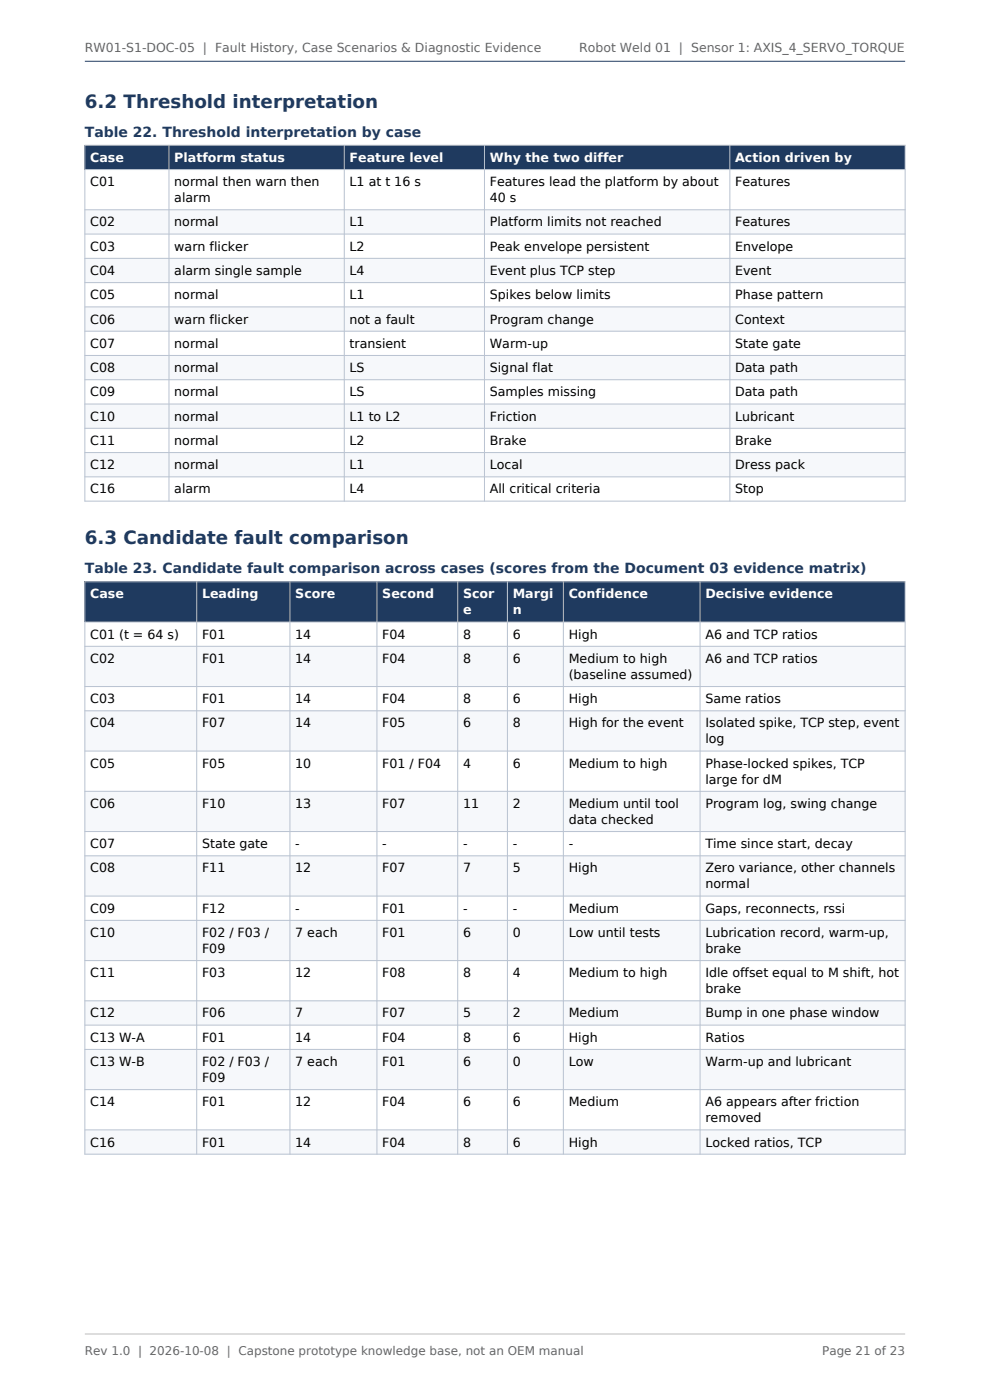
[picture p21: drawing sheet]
<svg xmlns="http://www.w3.org/2000/svg" width="210mm" height="297mm" viewBox="0 0 210 297" stroke-linecap="round" stroke-linejoin="round" font-family="sans-serif">
<defs><g id="words">
<g font-size="3.9" fill="#1f3a5f">
<text x="18" y="22.9">6.2 Threshold interpretation</text>
<text x="18" y="115.5">6.3 Candidate fault comparison</text>
</g>
<g font-size="3" fill="#1f3a5f">
<text x="18" y="29">Table 22. Threshold interpretation by case</text>
<text x="18" y="121.6">Table 23. Candidate fault comparison across cases (scores from the Document 03 evidence matrix)</text>
</g>
<g font-size="2.7" fill="#fff">
<text x="19.1" y="34.3">Case</text>
<text x="37" y="34.3">Platform status</text>
<text x="74.2" y="34.3">Feature level</text>
<text x="103.9" y="34.3">Why the two differ</text>
<text x="155.9" y="34.3">Action driven by</text>
<text x="19.1" y="127">Case</text>
<text x="42.9" y="127">Leading</text>
<text x="62.6" y="127">Score</text>
<text x="81.1" y="127">Second</text>
<text x="98.2" y="126.9">Scor</text>
<text x="98.2" y="130.3">e</text>
<text x="108.8" y="126.9">Margi</text>
<text x="108.8" y="130.3">n</text>
<text x="120.6" y="127">Confidence</text>
<text x="149.6" y="127">Decisive evidence</text>
</g>
<g font-size="2.7">
<text x="19.1" y="39.5">C01</text>
<text x="37" y="39.5">normal then warn then</text>
<text x="74.2" y="39.5">L1 at t 16 s</text>
<text x="103.9" y="39.5">Features lead the platform by about</text>
<text x="155.9" y="39.5">Features</text>
<text x="37" y="42.9">alarm</text>
<text x="103.9" y="42.9">40 s</text>
<text x="19.1" y="48">C02</text>
<text x="19.1" y="53.2">C03</text>
<text x="37" y="48">normal</text>
<text x="37" y="53.2">warn flicker</text>
<text x="74.2" y="48">L1</text>
<text x="74.2" y="53.2">L2</text>
<text x="103.9" y="48">Platform limits not reached</text>
<text x="103.9" y="53.2">Peak envelope persistent</text>
<text x="155.9" y="48">Features</text>
<text x="155.9" y="53.2">Envelope</text>
<text x="19.1" y="58.3">C04</text>
<text x="37" y="58.3">alarm single sample</text>
<text x="74.2" y="58.3">L4</text>
<text x="103.9" y="58.3">Event plus TCP step</text>
<text x="155.9" y="58.3">Event</text>
<text x="19.1" y="63.5">C05</text>
<text x="37" y="63.5">normal</text>
<text x="74.2" y="63.5">L1</text>
<text x="103.9" y="63.5">Spikes below limits</text>
<text x="155.9" y="63.5">Phase pattern</text>
<text x="19.1" y="68.6">C06</text>
<text x="37" y="68.6">warn flicker</text>
<text x="74.2" y="68.6">not a fault</text>
<text x="103.9" y="68.6">Program change</text>
<text x="155.9" y="68.6">Context</text>
<text x="19.1" y="73.8">C07</text>
<text x="37" y="73.8">normal</text>
<text x="74.2" y="73.8">transient</text>
<text x="103.9" y="73.8">Warm-up</text>
<text x="155.9" y="73.8">State gate</text>
<text x="19.1" y="78.9">C08</text>
<text x="37" y="78.9">normal</text>
<text x="74.2" y="78.9">LS</text>
<text x="103.9" y="78.9">Signal flat</text>
<text x="155.9" y="78.9">Data path</text>
<text x="19.1" y="84.1">C09</text>
<text x="19.1" y="89.2">C10</text>
<text x="37" y="84.1">normal</text>
<text x="37" y="89.2">normal</text>
<text x="74.2" y="84.1">LS</text>
<text x="74.2" y="89.2">L1 to L2</text>
<text x="103.9" y="84.1">Samples missing</text>
<text x="103.9" y="89.2">Friction</text>
<text x="155.9" y="84.1">Data path</text>
<text x="155.9" y="89.2">Lubricant</text>
<text x="19.1" y="94.4">C11</text>
<text x="37" y="94.4">normal</text>
<text x="74.2" y="94.4">L2</text>
<text x="103.9" y="94.4">Brake</text>
<text x="155.9" y="94.4">Brake</text>
<text x="19.1" y="99.5">C12</text>
<text x="37" y="99.5">normal</text>
<text x="74.2" y="99.5">L1</text>
<text x="103.9" y="99.5">Local</text>
<text x="155.9" y="99.5">Dress pack</text>
<text x="19.1" y="104.7">C16</text>
<text x="37" y="104.7">alarm</text>
<text x="74.2" y="104.7">L4</text>
<text x="103.9" y="104.7">All critical criteria</text>
<text x="155.9" y="104.7">Stop</text>
<text x="19.1" y="135.5">C01 (t = 64 s)</text>
<text x="42.9" y="135.5">F01</text>
<text x="62.6" y="135.5">14</text>
<text x="81.1" y="135.5">F04</text>
<text x="98.2" y="135.5">8</text>
<text x="108.8" y="135.5">6</text>
<text x="120.6" y="135.5">High</text>
<text x="149.6" y="135.5">A6 and TCP ratios</text>
<text x="19.1" y="140.6">C02</text>
<text x="42.9" y="140.6">F01</text>
<text x="62.6" y="140.6">14</text>
<text x="81.1" y="140.6">F04</text>
<text x="98.2" y="140.6">8</text>
<text x="108.8" y="140.6">6</text>
<text x="120.6" y="140.6">Medium to high</text>
<text x="149.6" y="140.6">A6 and TCP ratios</text>
<text x="19.1" y="149.2">C03</text>
<text x="42.9" y="149.2">F01</text>
<text x="62.6" y="149.2">14</text>
<text x="81.1" y="149.2">F04</text>
<text x="98.2" y="149.2">8</text>
<text x="108.8" y="149.2">6</text>
<text x="120.6" y="144">(baseline assumed)</text>
<text x="120.6" y="149.2">High</text>
<text x="149.6" y="149.2">Same ratios</text>
<text x="19.1" y="154.3">C04</text>
<text x="42.9" y="154.3">F07</text>
<text x="62.6" y="154.3">14</text>
<text x="81.1" y="154.3">F05</text>
<text x="98.2" y="154.3">6</text>
<text x="108.8" y="154.3">8</text>
<text x="120.6" y="154.3">High for the event</text>
<text x="149.6" y="154.3">Isolated spike, TCP step, event</text>
<text x="149.6" y="157.7">log</text>
<text x="19.1" y="162.9">C05</text>
<text x="42.9" y="162.9">F05</text>
<text x="62.6" y="162.9">10</text>
<text x="81.1" y="162.9">F01 / F04</text>
<text x="98.2" y="162.9">4</text>
<text x="108.8" y="162.9">6</text>
<text x="120.6" y="162.9">Medium to high</text>
<text x="149.6" y="162.9">Phase-locked spikes, TCP</text>
<text x="149.6" y="166.2">large for dM</text>
<text x="19.1" y="171.4">C06</text>
<text x="42.9" y="171.4">F10</text>
<text x="62.6" y="171.4">13</text>
<text x="81.1" y="171.4">F07</text>
<text x="98.2" y="171.4">11</text>
<text x="108.8" y="171.4">2</text>
<text x="120.6" y="171.4">Medium until tool</text>
<text x="149.6" y="171.4">Program log, swing change</text>
<text x="19.1" y="179.9">C07</text>
<text x="42.9" y="179.9">State gate</text>
<text x="62.6" y="179.9">-</text>
<text x="81.1" y="179.9">-</text>
<text x="98.2" y="179.9">-</text>
<text x="108.8" y="179.9">-</text>
<text x="120.6" y="174.8">data checked</text>
<text x="120.6" y="179.9">-</text>
<text x="149.6" y="179.9">Time since start, decay</text>
<text x="19.1" y="185.1">C08</text>
<text x="42.9" y="185.1">F11</text>
<text x="62.6" y="185.1">12</text>
<text x="81.1" y="185.1">F07</text>
<text x="98.2" y="185.1">7</text>
<text x="108.8" y="185.1">5</text>
<text x="120.6" y="185.1">High</text>
<text x="149.6" y="185.1">Zero variance, other channels</text>
<text x="149.6" y="188.5">normal</text>
<text x="19.1" y="193.6">C09</text>
<text x="42.9" y="193.6">F12</text>
<text x="62.6" y="193.6">-</text>
<text x="81.1" y="193.6">F01</text>
<text x="98.2" y="193.6">-</text>
<text x="108.8" y="193.6">-</text>
<text x="120.6" y="193.6">Medium</text>
<text x="149.6" y="193.6">Gaps, reconnects, rssi</text>
<text x="19.1" y="198.8">C10</text>
<text x="42.9" y="198.8">F02 / F03 /</text>
<text x="42.9" y="202.2">F09</text>
<text x="62.6" y="198.8">7 each</text>
<text x="81.1" y="198.8">F01</text>
<text x="98.2" y="198.8">6</text>
<text x="108.8" y="198.8">0</text>
<text x="120.6" y="198.8">Low until tests</text>
<text x="149.6" y="198.8">Lubrication record, warm-up,</text>
<text x="149.6" y="202.2">brake</text>
<text x="19.1" y="207.3">C11</text>
<text x="42.9" y="207.3">F03</text>
<text x="62.6" y="207.3">12</text>
<text x="81.1" y="207.3">F08</text>
<text x="98.2" y="207.3">8</text>
<text x="108.8" y="207.3">4</text>
<text x="120.6" y="207.3">Medium to high</text>
<text x="149.6" y="207.3">Idle offset equal to M shift, hot</text>
<text x="19.1" y="215.9">C12</text>
<text x="42.9" y="215.9">F06</text>
<text x="62.6" y="215.9">7</text>
<text x="81.1" y="215.9">F07</text>
<text x="98.2" y="215.9">5</text>
<text x="108.8" y="215.9">2</text>
<text x="120.6" y="215.9">Medium</text>
<text x="149.6" y="210.7">brake</text>
<text x="149.6" y="215.9">Bump in one phase window</text>
<text x="19.1" y="221">C13 W-A</text>
<text x="42.9" y="221">F01</text>
<text x="62.6" y="221">14</text>
<text x="81.1" y="221">F04</text>
<text x="98.2" y="221">8</text>
<text x="108.8" y="221">6</text>
<text x="120.6" y="221">High</text>
<text x="149.6" y="221">Ratios</text>
<text x="19.1" y="226.2">C13 W-B</text>
<text x="42.9" y="226.2">F02 / F03 /</text>
<text x="62.6" y="226.2">7 each</text>
<text x="81.1" y="226.2">F01</text>
<text x="98.2" y="226.2">6</text>
<text x="108.8" y="226.2">0</text>
<text x="120.6" y="226.2">Low</text>
<text x="149.6" y="226.2">Warm-up and lubricant</text>
<text x="42.9" y="229.5">F09</text>
<text x="19.1" y="234.7">C14</text>
<text x="42.9" y="234.7">F01</text>
<text x="62.6" y="234.7">12</text>
<text x="81.1" y="234.7">F04</text>
<text x="98.2" y="234.7">6</text>
<text x="108.8" y="234.7">6</text>
<text x="120.6" y="234.7">Medium</text>
<text x="149.6" y="234.7">A6 appears after friction</text>
<text x="149.6" y="238.1">removed</text>
<text x="19.1" y="243.2">C16</text>
<text x="42.9" y="243.2">F01</text>
<text x="62.6" y="243.2">14</text>
<text x="81.1" y="243.2">F04</text>
<text x="98.2" y="243.2">8</text>
<text x="108.8" y="243.2">6</text>
<text x="120.6" y="243.2">High</text>
<text x="149.6" y="243.2">Locked ratios, TCP</text>
</g>
<g font-size="2.6" fill="#666">
<text x="18" y="11">RW01-S1-DOC-05 | Fault History, Case Scenarios &amp; Diagnostic Evidence</text>
<text x="122.9" y="11">Robot Weld 01 | Sensor 1: AXIS_4_SERVO_TORQUE</text>
</g>
<g font-size="2.5" fill="#666">
<text x="18" y="287.5">Rev 1.0 | 2026-10-08 | Capstone prototype knowledge base, not an OEM manual</text>
<text x="174.4" y="287.5">Page 21 of 23</text>
</g>
</g></defs>
<path d="M18 30.8h174v5.2h-174z" fill-rule="evenodd" fill="#1f3a5f"/>
<g fill="#f6f8fb">
<path d="M18 44.5h174v5.2h-174z" fill-rule="evenodd"/>
<path d="M18 54.8h174v5.2h-174z" fill-rule="evenodd"/>
<path d="M18 65.1h174v5.2h-174z" fill-rule="evenodd"/>
<path d="M18 75.4h174v5.2h-174z" fill-rule="evenodd"/>
<path d="M18 85.7h174v5.2h-174z" fill-rule="evenodd"/>
<path d="M18 96h174v5.2h-174z" fill-rule="evenodd"/>
</g>
<g fill="none" stroke="#b8c2d0" stroke-width=".21">
<path d="M18 30.8h174v75.5h-174zM18 36h174M35.8 30.8v75.5M73 30.8v75.5M102.8 30.8v75.5M154.8 30.8v75.5M18 44.5h174M18 49.7h174M18 54.8h174M18 60h174M18 65.1h174M18 70.3h174"/>
<path d="M18 75.4h174M18 80.6h174M18 85.7h174M18 90.9h174M18 96h174M18 101.2h174"/>
</g>
<path d="M18 123.4h174v8.6h-174z" fill-rule="evenodd" fill="#1f3a5f"/>
<g fill="#f6f8fb">
<path d="M18 137.1h174v8.5h-174z" fill-rule="evenodd"/>
<path d="M18 150.8h174v8.5h-174z" fill-rule="evenodd"/>
<path d="M18 167.9h174v8.5h-174z" fill-rule="evenodd"/>
<path d="M18 181.6h174v8.5h-174z" fill-rule="evenodd"/>
<path d="M18 195.2h174v8.6h-174z" fill-rule="evenodd"/>
<path d="M18 212.3h174v5.2h-174z" fill-rule="evenodd"/>
<path d="M18 222.6h174v8.6h-174z" fill-rule="evenodd"/>
<path d="M18 239.7h174v5.1h-174z" fill-rule="evenodd"/>
</g>
<g fill="none" stroke="#b8c2d0" stroke-width=".21">
<path d="M18 123.4h174v121.4h-174zM18 132h174M18 137.1h174M41.7 123.4v121.4M61.5 123.4v121.4M80 123.4v121.4M97.1 123.4v121.4M107.6 123.4v121.4M119.5 123.4v121.4M148.5 123.4v121.4M18 145.6h174M18 150.8h174"/>
<path d="M18 159.3h174M18 167.9h174M18 176.4h174M18 181.6h174M18 190.1h174M18 195.2h174M18 203.8h174M18 212.3h174M18 217.5h174M18 222.6h174M18 231.2h174M18 239.7h174"/>
</g>
<path d="M18 13h174" fill="none" stroke="#1f3a5f" stroke-width=".21"/>
<path d="M18 283h174" fill="none" stroke="#bbb" stroke-width=".21"/>
<use href="#words"/>
</svg>
